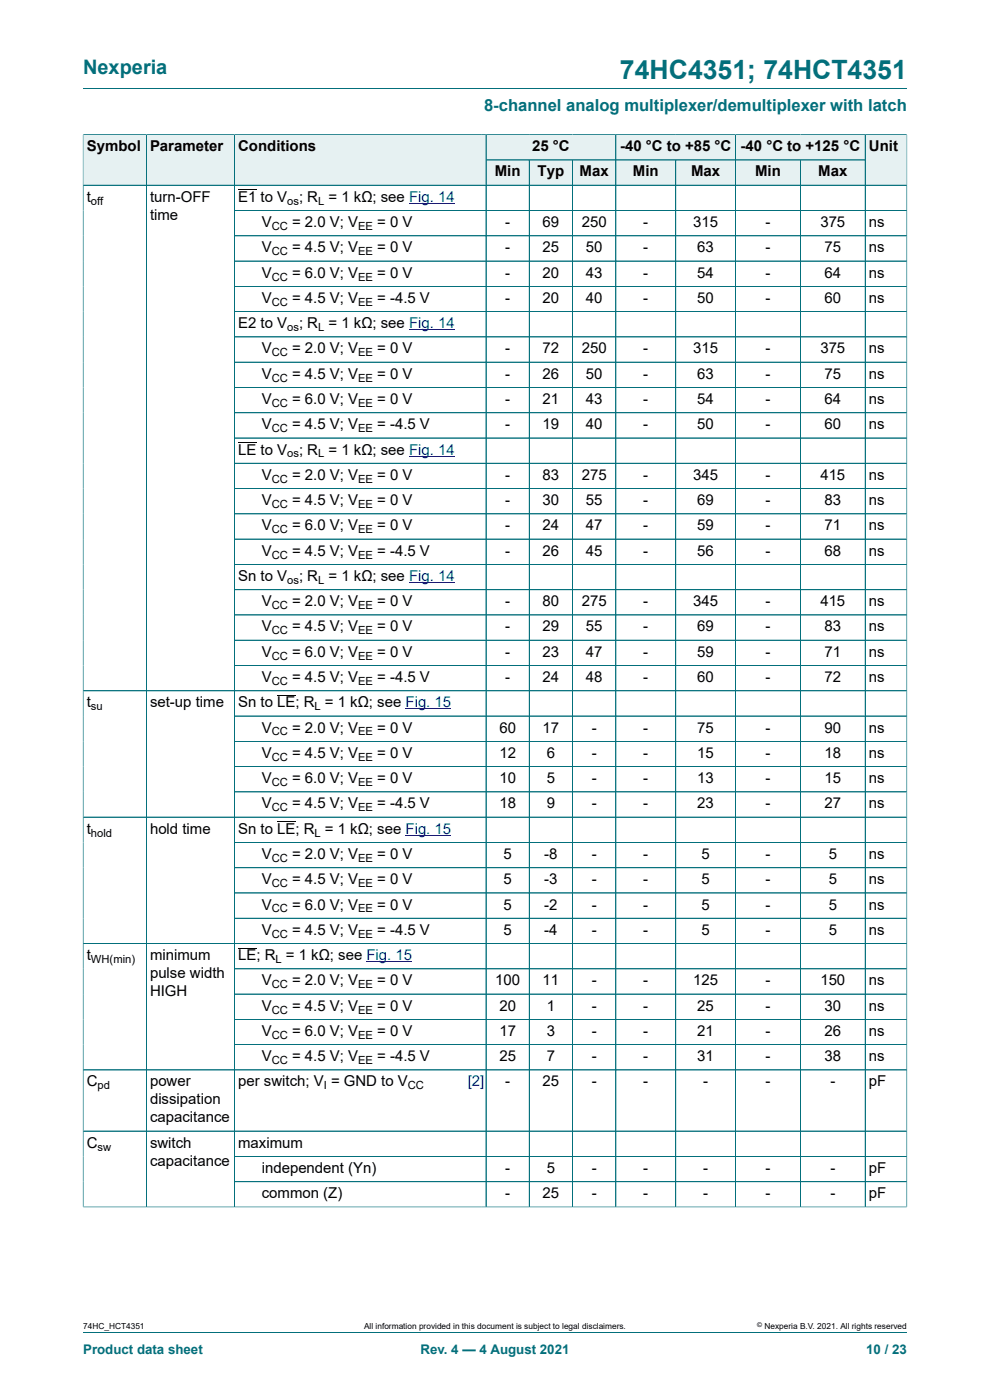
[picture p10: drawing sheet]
<svg xmlns="http://www.w3.org/2000/svg" width="210mm" height="297mm" viewBox="0 0 210 297" stroke-linecap="round" stroke-linejoin="round" font-family="sans-serif">
<defs><g id="words">
<text font-size="5.6" fill="#036f7b" x="131.5" y="16.8">74HC4351; 74HCT4351</text>
<text font-size="4.2" fill="#036f7b" x="17.6" y="15.6">Nexperia</text>
<text font-size="3.5" fill="#036f7b" x="102.7" y="23.7">8-channel analog multiplexer/demultiplexer with latch</text>
<g font-size="3.2">
<text x="18.4" y="32.1">Symbol</text>
<text x="31.8" y="32.1">Parameter</text>
<text x="50.5" y="32.1">Conditions</text>
<text x="112.9" y="32.1">25 °C</text>
<text x="131.5" y="32.1">-40 °C to +85 °C</text>
<text x="157.1" y="32.1">-40 °C to +125 °C</text>
<text x="184.3" y="32.1">Unit</text>
<text x="105" y="37.4">Min</text>
<text x="114" y="37.4">Typ</text>
<text x="123" y="37.4">Max</text>
<text x="134.2" y="37.4">Min</text>
<text x="146.6" y="37.4">Max</text>
<text x="160.2" y="37.4">Min</text>
<text x="173.6" y="37.4">Max</text>
<text x="18.4" y="42.8">t</text>
<text x="31.8" y="42.8">turn-OFF</text>
<text x="31.8" y="46.6">time</text>
<text x="50.5" y="42.8">E1 to V</text>
<text x="63.4" y="42.8">; R = 1 kΩ; see Fig. 14</text>
<text x="55.5" y="48.2">V</text>
<text x="55.5" y="53.5">V</text>
<text x="61.9" y="48.2">= 2.0 V; V</text>
<text x="61.9" y="53.5">= 4.5 V; V</text>
<text x="80" y="48.2">= 0 V</text>
<text x="80" y="53.5">= 0 V</text>
<text x="107.2" y="48.2">-</text>
<text x="107.2" y="53.5">-</text>
<text x="115.1" y="48.2">69</text>
<text x="115.1" y="53.5">25</text>
<text x="123.4" y="48.2">250</text>
<text x="124.3" y="53.5">50</text>
<text x="136.4" y="48.2">-</text>
<text x="136.4" y="53.5">-</text>
<text x="147" y="48.2">315</text>
<text x="147.9" y="53.5">63</text>
<text x="162.4" y="48.2">-</text>
<text x="162.4" y="53.5">-</text>
<text x="174" y="48.2">375</text>
<text x="174.9" y="53.5">75</text>
<text x="184.3" y="48.2">ns</text>
<text x="184.3" y="53.5">ns</text>
<text x="55.5" y="58.9">V</text>
<text x="61.9" y="58.9">= 6.0 V; V</text>
<text x="80" y="58.9">= 0 V</text>
<text x="107.2" y="58.9">-</text>
<text x="115.1" y="58.9">20</text>
<text x="124.3" y="58.9">43</text>
<text x="136.4" y="58.9">-</text>
<text x="147.9" y="58.9">54</text>
<text x="162.4" y="58.9">-</text>
<text x="174.9" y="58.9">64</text>
<text x="184.3" y="58.9">ns</text>
<text x="55.5" y="64.3">V</text>
<text x="61.9" y="64.3">= 4.5 V; V</text>
<text x="80" y="64.3">= -4.5 V</text>
<text x="107.2" y="64.3">-</text>
<text x="115.1" y="64.3">20</text>
<text x="124.3" y="64.3">40</text>
<text x="136.4" y="64.3">-</text>
<text x="147.9" y="64.3">50</text>
<text x="162.4" y="64.3">-</text>
<text x="174.9" y="64.3">60</text>
<text x="184.3" y="64.3">ns</text>
<text x="50.5" y="69.6">E2 to V</text>
<text x="63.4" y="69.6">; R = 1 kΩ; see Fig. 14</text>
<text x="55.5" y="75">V</text>
<text x="61.9" y="75">= 2.0 V; V</text>
<text x="80" y="75">= 0 V</text>
<text x="107.2" y="75">-</text>
<text x="115.1" y="75">72</text>
<text x="123.4" y="75">250</text>
<text x="136.4" y="75">-</text>
<text x="147" y="75">315</text>
<text x="162.4" y="75">-</text>
<text x="174" y="75">375</text>
<text x="184.3" y="75">ns</text>
<text x="55.5" y="80.3">V</text>
<text x="61.9" y="80.3">= 4.5 V; V</text>
<text x="80" y="80.3">= 0 V</text>
<text x="107.2" y="80.3">-</text>
<text x="115.1" y="80.3">26</text>
<text x="124.3" y="80.3">50</text>
<text x="136.4" y="80.3">-</text>
<text x="147.9" y="80.3">63</text>
<text x="162.4" y="80.3">-</text>
<text x="174.9" y="80.3">75</text>
<text x="184.3" y="80.3">ns</text>
<text x="55.5" y="85.7">V</text>
<text x="61.9" y="85.7">= 6.0 V; V</text>
<text x="80" y="85.7">= 0 V</text>
<text x="107.2" y="85.7">-</text>
<text x="115.1" y="85.7">21</text>
<text x="124.3" y="85.7">43</text>
<text x="136.4" y="85.7">-</text>
<text x="147.9" y="85.7">54</text>
<text x="162.4" y="85.7">-</text>
<text x="174.9" y="85.7">64</text>
<text x="184.3" y="85.7">ns</text>
<text x="55.5" y="91.1">V</text>
<text x="61.9" y="91.1">= 4.5 V; V</text>
<text x="80" y="91.1">= -4.5 V</text>
<text x="107.2" y="91.1">-</text>
<text x="115.1" y="91.1">19</text>
<text x="124.3" y="91.1">40</text>
<text x="136.4" y="91.1">-</text>
<text x="147.9" y="91.1">50</text>
<text x="162.4" y="91.1">-</text>
<text x="174.9" y="91.1">60</text>
<text x="184.3" y="91.1">ns</text>
<text x="50.5" y="96.4">LE to V</text>
<text x="55.5" y="101.8">V</text>
<text x="61.9" y="101.8">= 2.0 V; V</text>
<text x="63.4" y="96.4">; R = 1 kΩ; see Fig. 14</text>
<text x="80" y="101.8">= 0 V</text>
<text x="107.2" y="101.8">-</text>
<text x="115.1" y="101.8">83</text>
<text x="123.4" y="101.8">275</text>
<text x="136.4" y="101.8">-</text>
<text x="147" y="101.8">345</text>
<text x="162.4" y="101.8">-</text>
<text x="174" y="101.8">415</text>
<text x="184.3" y="101.8">ns</text>
<text x="55.5" y="107.1">V</text>
<text x="61.9" y="107.1">= 4.5 V; V</text>
<text x="80" y="107.1">= 0 V</text>
<text x="107.2" y="107.1">-</text>
<text x="115.1" y="107.1">30</text>
<text x="124.3" y="107.1">55</text>
<text x="136.4" y="107.1">-</text>
<text x="147.9" y="107.1">69</text>
<text x="162.4" y="107.1">-</text>
<text x="174.9" y="107.1">83</text>
<text x="184.3" y="107.1">ns</text>
<text x="55.5" y="112.5">V</text>
<text x="61.9" y="112.5">= 6.0 V; V</text>
<text x="80" y="112.5">= 0 V</text>
<text x="107.2" y="112.5">-</text>
<text x="115.1" y="112.5">24</text>
<text x="124.3" y="112.5">47</text>
<text x="136.4" y="112.5">-</text>
<text x="147.9" y="112.5">59</text>
<text x="162.4" y="112.5">-</text>
<text x="174.9" y="112.5">71</text>
<text x="184.3" y="112.5">ns</text>
<text x="55.5" y="117.9">V</text>
<text x="61.9" y="117.9">= 4.5 V; V</text>
<text x="80" y="117.9">= -4.5 V</text>
<text x="107.2" y="117.9">-</text>
<text x="115.1" y="117.9">26</text>
<text x="124.3" y="117.9">45</text>
<text x="136.4" y="117.9">-</text>
<text x="147.9" y="117.9">56</text>
<text x="162.4" y="117.9">-</text>
<text x="174.9" y="117.9">68</text>
<text x="184.3" y="117.9">ns</text>
<text x="50.5" y="123.2">Sn to V</text>
<text x="63.4" y="123.2">; R = 1 kΩ; see Fig. 14</text>
<text x="55.5" y="128.6">V</text>
<text x="61.9" y="128.6">= 2.0 V; V</text>
<text x="80" y="128.6">= 0 V</text>
<text x="107.2" y="128.6">-</text>
<text x="115.1" y="128.6">80</text>
<text x="123.4" y="128.6">275</text>
<text x="136.4" y="128.6">-</text>
<text x="147" y="128.6">345</text>
<text x="162.4" y="128.6">-</text>
<text x="174" y="128.6">415</text>
<text x="184.3" y="128.6">ns</text>
<text x="55.5" y="134">V</text>
<text x="61.9" y="134">= 4.5 V; V</text>
<text x="80" y="134">= 0 V</text>
<text x="107.2" y="134">-</text>
<text x="115.1" y="134">29</text>
<text x="124.3" y="134">55</text>
<text x="136.4" y="134">-</text>
<text x="147.9" y="134">69</text>
<text x="162.4" y="134">-</text>
<text x="174.9" y="134">83</text>
<text x="184.3" y="134">ns</text>
<text x="55.5" y="139.3">V</text>
<text x="61.9" y="139.3">= 6.0 V; V</text>
<text x="80" y="139.3">= 0 V</text>
<text x="107.2" y="139.3">-</text>
<text x="115.1" y="139.3">23</text>
<text x="124.3" y="139.3">47</text>
<text x="136.4" y="139.3">-</text>
<text x="147.9" y="139.3">59</text>
<text x="162.4" y="139.3">-</text>
<text x="174.9" y="139.3">71</text>
<text x="184.3" y="139.3">ns</text>
<text x="55.5" y="144.7">V</text>
<text x="61.9" y="144.7">= 4.5 V; V</text>
<text x="80" y="144.7">= -4.5 V</text>
<text x="107.2" y="144.7">-</text>
<text x="115.1" y="144.7">24</text>
<text x="124.3" y="144.7">48</text>
<text x="136.4" y="144.7">-</text>
<text x="147.9" y="144.7">60</text>
<text x="162.4" y="144.7">-</text>
<text x="174.9" y="144.7">72</text>
<text x="184.3" y="144.7">ns</text>
<text x="18.4" y="150">t</text>
<text x="31.8" y="150">set-up time</text>
<text x="50.5" y="150">Sn to LE; R = 1 kΩ; see Fig. 15</text>
<text x="55.5" y="155.4">V</text>
<text x="61.9" y="155.4">= 2.0 V; V</text>
<text x="80" y="155.4">= 0 V</text>
<text x="105.9" y="155.4">60</text>
<text x="115.1" y="155.4">17</text>
<text x="125.5" y="155.4">-</text>
<text x="136.4" y="155.4">-</text>
<text x="147.9" y="155.4">75</text>
<text x="162.4" y="155.4">-</text>
<text x="174.9" y="155.4">90</text>
<text x="184.3" y="155.4">ns</text>
<text x="55.5" y="160.8">V</text>
<text x="61.9" y="160.8">= 4.5 V; V</text>
<text x="80" y="160.8">= 0 V</text>
<text x="105.9" y="160.8">12</text>
<text x="116" y="160.8">6</text>
<text x="125.5" y="160.8">-</text>
<text x="136.4" y="160.8">-</text>
<text x="147.9" y="160.8">15</text>
<text x="162.4" y="160.8">-</text>
<text x="174.9" y="160.8">18</text>
<text x="184.3" y="160.8">ns</text>
<text x="55.5" y="166.1">V</text>
<text x="61.9" y="166.1">= 6.0 V; V</text>
<text x="80" y="166.1">= 0 V</text>
<text x="105.9" y="166.1">10</text>
<text x="116" y="166.1">5</text>
<text x="125.5" y="166.1">-</text>
<text x="136.4" y="166.1">-</text>
<text x="147.9" y="166.1">13</text>
<text x="162.4" y="166.1">-</text>
<text x="174.9" y="166.1">15</text>
<text x="184.3" y="166.1">ns</text>
<text x="55.5" y="171.5">V</text>
<text x="61.9" y="171.5">= 4.5 V; V</text>
<text x="80" y="171.5">= -4.5 V</text>
<text x="105.9" y="171.5">18</text>
<text x="116" y="171.5">9</text>
<text x="125.5" y="171.5">-</text>
<text x="136.4" y="171.5">-</text>
<text x="147.9" y="171.5">23</text>
<text x="162.4" y="171.5">-</text>
<text x="174.9" y="171.5">27</text>
<text x="184.3" y="171.5">ns</text>
<text x="18.4" y="176.9">t</text>
<text x="31.8" y="176.9">hold time</text>
<text x="50.5" y="176.9">Sn to LE; R = 1 kΩ; see Fig. 15</text>
<text x="55.5" y="182.2">V</text>
<text x="61.9" y="182.2">= 2.0 V; V</text>
<text x="80" y="182.2">= 0 V</text>
<text x="106.8" y="182.2">5</text>
<text x="115.5" y="182.2">-8</text>
<text x="125.5" y="182.2">-</text>
<text x="136.4" y="182.2">-</text>
<text x="148.8" y="182.2">5</text>
<text x="162.4" y="182.2">-</text>
<text x="175.8" y="182.2">5</text>
<text x="184.3" y="182.2">ns</text>
<text x="55.5" y="187.6">V</text>
<text x="61.9" y="187.6">= 4.5 V; V</text>
<text x="80" y="187.6">= 0 V</text>
<text x="106.8" y="187.6">5</text>
<text x="115.5" y="187.6">-3</text>
<text x="125.5" y="187.6">-</text>
<text x="136.4" y="187.6">-</text>
<text x="148.8" y="187.6">5</text>
<text x="162.4" y="187.6">-</text>
<text x="175.8" y="187.6">5</text>
<text x="184.3" y="187.6">ns</text>
<text x="55.5" y="192.9">V</text>
<text x="61.9" y="192.9">= 6.0 V; V</text>
<text x="80" y="192.9">= 0 V</text>
<text x="106.8" y="192.9">5</text>
<text x="115.5" y="192.9">-2</text>
<text x="125.5" y="192.9">-</text>
<text x="136.4" y="192.9">-</text>
<text x="148.8" y="192.9">5</text>
<text x="162.4" y="192.9">-</text>
<text x="175.8" y="192.9">5</text>
<text x="184.3" y="192.9">ns</text>
<text x="18.4" y="203.7">t</text>
<text x="31.8" y="203.7">minimum</text>
<text x="50.5" y="203.7">LE; R = 1 kΩ; see Fig. 15</text>
<text x="55.5" y="198.3">V</text>
<text x="61.9" y="198.3">= 4.5 V; V</text>
<text x="80" y="198.3">= -4.5 V</text>
<text x="106.8" y="198.3">5</text>
<text x="115.5" y="198.3">-4</text>
<text x="125.5" y="198.3">-</text>
<text x="136.4" y="198.3">-</text>
<text x="148.8" y="198.3">5</text>
<text x="162.4" y="198.3">-</text>
<text x="175.8" y="198.3">5</text>
<text x="184.3" y="198.3">ns</text>
<text x="31.8" y="207.5">pulse width</text>
<text x="55.5" y="209">V</text>
<text x="61.9" y="209">= 2.0 V; V</text>
<text x="80" y="209">= 0 V</text>
<text x="105" y="209">100</text>
<text x="115.1" y="209">11</text>
<text x="125.5" y="209">-</text>
<text x="136.4" y="209">-</text>
<text x="147" y="209">125</text>
<text x="162.4" y="209">-</text>
<text x="174" y="209">150</text>
<text x="184.3" y="209">ns</text>
<text x="31.8" y="211.3">HIGH</text>
<text x="55.5" y="214.4">V</text>
<text x="61.9" y="214.4">= 4.5 V; V</text>
<text x="80" y="214.4">= 0 V</text>
<text x="105.9" y="214.4">20</text>
<text x="116" y="214.4">1</text>
<text x="125.5" y="214.4">-</text>
<text x="136.4" y="214.4">-</text>
<text x="147.9" y="214.4">25</text>
<text x="162.4" y="214.4">-</text>
<text x="174.9" y="214.4">30</text>
<text x="184.3" y="214.4">ns</text>
<text x="55.5" y="219.8">V</text>
<text x="61.9" y="219.8">= 6.0 V; V</text>
<text x="80" y="219.8">= 0 V</text>
<text x="105.9" y="219.8">17</text>
<text x="116" y="219.8">3</text>
<text x="125.5" y="219.8">-</text>
<text x="136.4" y="219.8">-</text>
<text x="147.9" y="219.8">21</text>
<text x="162.4" y="219.8">-</text>
<text x="174.9" y="219.8">26</text>
<text x="184.3" y="219.8">ns</text>
<text x="55.5" y="225.1">V</text>
<text x="61.9" y="225.1">= 4.5 V; V</text>
<text x="80" y="225.1">= -4.5 V</text>
<text x="105.9" y="225.1">25</text>
<text x="116" y="225.1">7</text>
<text x="125.5" y="225.1">-</text>
<text x="136.4" y="225.1">-</text>
<text x="147.9" y="225.1">31</text>
<text x="162.4" y="225.1">-</text>
<text x="174.9" y="225.1">38</text>
<text x="184.3" y="225.1">ns</text>
<text x="18.4" y="230.5">C</text>
<text x="31.8" y="230.5">power</text>
<text x="50.5" y="230.5">per switch; V = GND to V</text>
<text x="107.2" y="230.5">-</text>
<text x="115.1" y="230.5">25</text>
<text x="125.5" y="230.5">-</text>
<text x="136.4" y="230.5">-</text>
<text x="149.1" y="230.5">-</text>
<text x="162.4" y="230.5">-</text>
<text x="176.1" y="230.5">-</text>
<text x="184.3" y="230.5">pF</text>
<text x="31.8" y="234.3">dissipation</text>
<text x="31.8" y="238.1">capacitance</text>
<text x="18.4" y="243.5">C</text>
<text x="31.8" y="243.5">switch</text>
<text x="50.5" y="243.5">maximum</text>
<text x="31.8" y="247.3">capacitance</text>
<text x="55.5" y="248.8">independent (Yn)</text>
<text x="107.2" y="248.8">-</text>
<text x="116" y="248.8">5</text>
<text x="125.5" y="248.8">-</text>
<text x="136.4" y="248.8">-</text>
<text x="149.1" y="248.8">-</text>
<text x="162.4" y="248.8">-</text>
<text x="176.1" y="248.8">-</text>
<text x="184.3" y="248.8">pF</text>
<text x="55.5" y="254.2">common (Z)</text>
<text x="107.2" y="254.2">-</text>
<text x="115.1" y="254.2">25</text>
<text x="125.5" y="254.2">-</text>
<text x="136.4" y="254.2">-</text>
<text x="149.1" y="254.2">-</text>
<text x="162.4" y="254.2">-</text>
<text x="176.1" y="254.2">-</text>
<text x="184.3" y="254.2">pF</text>
</g>
<text font-size="3.2" fill="#00f" x="99.2" y="230.5">[2]</text>
<g font-size="2.8" fill="#036f7b">
<text x="17.6" y="287.2">Product data sheet</text>
<text x="89.2" y="287.2">Rev. 4 — 4 August 2021</text>
<text x="183.7" y="287.2">10 / 23</text>
</g>
<g font-size="2.4">
<text x="19.3" y="43.4">off</text>
<text x="60.9" y="43.4">os</text>
<text x="67.5" y="43.4">L</text>
<text x="57.6" y="48.8">CC</text>
<text x="76" y="48.8">EE</text>
<text x="57.6" y="54.1">CC</text>
<text x="57.6" y="59.5">CC</text>
<text x="76" y="54.1">EE</text>
<text x="76" y="59.5">EE</text>
<text x="57.6" y="64.9">CC</text>
<text x="76" y="64.9">EE</text>
<text x="60.9" y="70.2">os</text>
<text x="67.5" y="70.2">L</text>
<text x="57.6" y="75.6">CC</text>
<text x="76" y="75.6">EE</text>
<text x="57.6" y="81">CC</text>
<text x="76" y="81">EE</text>
<text x="57.6" y="86.3">CC</text>
<text x="76" y="86.3">EE</text>
<text x="57.6" y="91.7">CC</text>
<text x="76" y="91.7">EE</text>
<text x="60.9" y="97">os</text>
<text x="67.5" y="97">L</text>
<text x="57.6" y="102.4">CC</text>
<text x="57.6" y="107.8">CC</text>
<text x="76" y="102.4">EE</text>
<text x="76" y="107.8">EE</text>
<text x="57.6" y="113.1">CC</text>
<text x="76" y="113.1">EE</text>
<text x="57.6" y="118.5">CC</text>
<text x="76" y="118.5">EE</text>
<text x="60.9" y="123.9">os</text>
<text x="67.5" y="123.9">L</text>
<text x="57.6" y="129.2">CC</text>
<text x="76" y="129.2">EE</text>
<text x="57.6" y="134.6">CC</text>
<text x="76" y="134.6">EE</text>
<text x="57.6" y="139.9">CC</text>
<text x="76" y="139.9">EE</text>
<text x="57.6" y="145.3">CC</text>
<text x="76" y="145.3">EE</text>
<text x="19.3" y="150.7">su</text>
<text x="66.7" y="150.7">L</text>
<text x="57.6" y="156">CC</text>
<text x="57.6" y="161.4">CC</text>
<text x="76" y="156">EE</text>
<text x="76" y="161.4">EE</text>
<text x="57.6" y="166.8">CC</text>
<text x="76" y="166.8">EE</text>
<text x="57.6" y="172.1">CC</text>
<text x="76" y="172.1">EE</text>
<text x="19.3" y="177.5">hold</text>
<text x="66.7" y="177.5">L</text>
<text x="57.6" y="182.8">CC</text>
<text x="76" y="182.8">EE</text>
<text x="57.6" y="188.2">CC</text>
<text x="76" y="188.2">EE</text>
<text x="57.6" y="193.6">CC</text>
<text x="76" y="193.6">EE</text>
<text x="57.6" y="198.9">CC</text>
<text x="76" y="198.9">EE</text>
<text x="19.3" y="204.3">WH(min)</text>
<text x="57.6" y="209.6">CC</text>
<text x="58.4" y="204.3">L</text>
<text x="76" y="209.6">EE</text>
<text x="57.6" y="215">CC</text>
<text x="76" y="215">EE</text>
<text x="57.6" y="220.4">CC</text>
<text x="76" y="220.4">EE</text>
<text x="57.6" y="225.7">CC</text>
<text x="76" y="225.7">EE</text>
<text x="20.7" y="231.1">pd</text>
<text x="68.7" y="231.1">I</text>
<text x="86.5" y="231.1">CC</text>
<text x="20.7" y="244.1">sw</text>
</g>
<g font-size="1.8">
<text x="17.6" y="282">74HC_HCT4351</text>
<text x="77.2" y="282">All information provided in this document is subject to legal disclaimers.</text>
<text x="162.2" y="282">Nexperia B.V. 2021. All rights reserved</text>
</g>
<text font-size="1.4" x="160.6" y="281.6">©</text>
</g></defs>
<path d="M17.6 18.8h174.8M103.1 28.6h27.5v5.3h-27.5z" fill="none" stroke="#036f7b" stroke-width=".21"/>
<path d="M103.2 28.6h27.4v5.3h-27.4z" fill="#e6f1f2"/>
<path d="M130.6 28.6h25.4v5.3h-25.4z" fill="none" stroke="#036f7b" stroke-width=".21"/>
<path d="M130.7 28.6h25.3v5.3h-25.3z" fill="#e6f1f2"/>
<path d="M156 28.6h27.5v5.3h-27.5z" fill="none" stroke="#036f7b" stroke-width=".21"/>
<path d="M156.1 28.6h27.4v5.3h-27.4z" fill="#e6f1f2"/>
<path d="M17.6 28.5v10.8h13.4v-10.7h-13.4" fill="none" stroke="#036f7b" stroke-width=".21"/>
<path d="M17.7 28.6h13.3v10.6h-13.3z" fill="#e6f1f2"/>
<path d="M31 28.6h18.7v10.7h-18.7z" fill="none" stroke="#036f7b" stroke-width=".21"/>
<path d="M31.1 28.6h18.6v10.6h-18.6z" fill="#e6f1f2"/>
<path d="M102 28.6h-52.3v10.7h52.3" fill="none" stroke="#036f7b" stroke-width=".21"/>
<path d="M49.8 28.6h52.2v10.6h-52.2z" fill="#e6f1f2"/>
<path d="M102 28.6h1.1v10.7h-1.1" fill="none" stroke="#036f7b" stroke-width=".21"/>
<g fill="#e6f1f2">
<path d="M102 28.6h1v10.6h-1z"/>
<path d="M103.2 34h9v5.2h-9z"/>
</g>
<path d="M103.1 33.9h9.2v5.4h-9.2z" fill="none" stroke="#036f7b" stroke-width=".21"/>
<path d="M112.4 34h9v5.2h-9z" fill="#e6f1f2"/>
<path d="M112.3 33.9h9.2v5.4h-9.2z" fill="none" stroke="#036f7b" stroke-width=".21"/>
<path d="M121.5 34h9.1v5.2h-9.1z" fill="#e6f1f2"/>
<path d="M121.5 33.9h9.1v5.4h-9.1z" fill="none" stroke="#036f7b" stroke-width=".21"/>
<path d="M130.7 34h12.6v5.2h-12.6z" fill="#e6f1f2"/>
<path d="M130.6 33.9h12.7v5.4h-12.7z" fill="none" stroke="#036f7b" stroke-width=".21"/>
<path d="M143.4 34h12.6v5.2h-12.6z" fill="#e6f1f2"/>
<path d="M143.3 33.9h12.7v5.4h-12.7z" fill="none" stroke="#036f7b" stroke-width=".21"/>
<path d="M156.1 34h13.6v5.2h-13.6z" fill="#e6f1f2"/>
<path d="M156 33.9h13.8v5.4h-13.8z" fill="none" stroke="#036f7b" stroke-width=".21"/>
<path d="M169.9 34h13.6v5.2h-13.6z" fill="#e6f1f2"/>
<path d="M192.4 28.5v10.8h-22.6v-5.4h13.7M192.4 28.6h-8.9v10.7" fill="none" stroke="#036f7b" stroke-width=".21"/>
<path d="M183.6 28.6h8.7v10.6h-8.7z" fill="#e6f1f2"/>
<g fill="none" stroke="#036f7b" stroke-width=".21">
<path d="M17.6 39.3h174.8M17.6 28.6v227.5M17.7 28.6h174.6M31 28.6v227.4M49.7 28.6v227.4M103.1 28.6v227.4M103.2 33.9h80.3M112.3 34v222M121.5 34v222M130.6 28.6v227.4M143.3 34v222M156 28.6v227.4"/>
<path d="M169.8 34v222M183.5 28.6v227.4M192.4 28.6v227.5M49.7 44.7h142.7M49.7 50h142.7M49.7 55.4h142.7M49.7 60.7h142.7M49.7 66.1h142.7M49.7 71.5h142.7M49.7 76.8h142.7M49.7 82.2h142.7M49.7 87.6h142.7"/>
<path d="M49.7 92.9h142.7M49.7 98.3h142.7M49.7 109h142.7M49.7 114.4h142.7M192.4 103.6h-142.7M192.4 119.7h-142.7M49.7 125.1h142.7M49.7 135.8h142.7M192.4 130.5h-142.7M49.7 151.9h142.7M192.4 141.2h-142.7M192.4 146.5h-174.8"/>
<path d="M192.4 157.3h-142.7M49.7 162.6h142.7M49.7 178.7h142.7M192.4 168h-142.7M192.4 173.4h-174.8M49.7 189.4h142.7M192.4 184.1h-142.7M192.4 194.8h-142.7M49.7 205.5h142.7M49.7 210.9h142.7M192.4 200.2h-174.8M192.4 216.3h-142.7"/>
<path d="M17.6 240h174.8M192.4 221.6h-142.7M192.4 227h-174.8M17.6 256h174.8M192.4 245.3h-142.7M192.4 250.7h-142.7M17.6 282.6h174.8"/>
</g>
<path d="M50.5 40.3h3.9M50.5 93.9h3.9M58.8 147.6h3.9M58.8 174.4h3.9M50.5 201.2h3.9" fill="none" stroke="#000" stroke-width=".21"/>
<path d="M86.8 43.1h9.7M86.8 69.9h9.7M86.8 96.8h9.7M86.8 123.6h9.7M86 150.4h9.7M86 177.2h9.7M77.7 204h9.7" fill="none" stroke="#00f" stroke-width=".21"/>
<use href="#words"/>
</svg>
